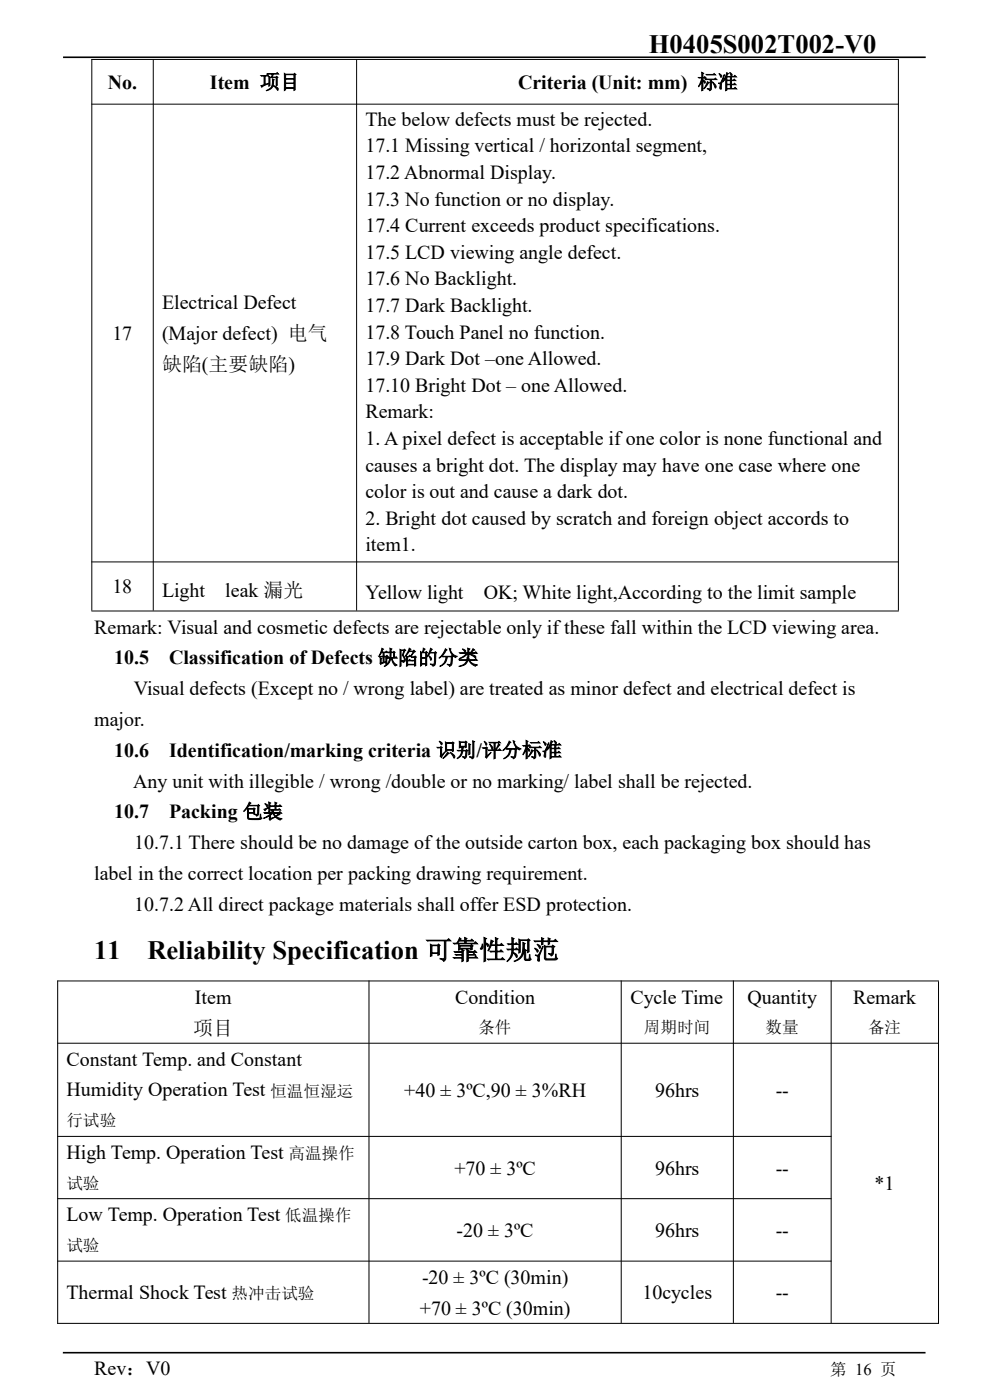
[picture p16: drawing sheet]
<svg xmlns="http://www.w3.org/2000/svg" width="210mm" height="297mm" viewBox="0 0 210 297" stroke-linecap="round" stroke-linejoin="round" font-family="sans-serif">
<defs><g id="words">
<g font-size="5.6">
<text x="137.7" y="11.3">H0405S002T002-V0</text>
<text x="20" y="203.5">11</text>
<text x="31.3" y="203.5">Reliability Specification 可靠性规范</text>
</g>
<g font-size="4.2">
<text x="22.9" y="18.8">No.</text>
<text x="44.5" y="18.8">Item 项目</text>
<text x="109.9" y="18.8">Criteria (Unit: mm) 标准</text>
<text x="77.5" y="26.7">The below defects must be rejected.</text>
<text x="77.5" y="32.3">17.1 Missing vertical / horizontal segment,</text>
<text x="77.5" y="38">17.2 Abnormal Display.</text>
<text x="77.5" y="43.6">17.3 No function or no display.</text>
<text x="77.5" y="49.2">17.4 Current exceeds product specifications.</text>
<text x="77.5" y="54.9">17.5 LCD viewing angle defect.</text>
<text x="34.4" y="65.6">Electrical Defect</text>
<text x="77.5" y="60.5">17.6 No Backlight.</text>
<text x="77.5" y="66.2">17.7 Dark Backlight.</text>
<text x="77.5" y="71.8">17.8 Touch Panel no function.</text>
<text x="23.8" y="72.1">17</text>
<text x="34.4" y="72.1">(Major defect) 电气</text>
<text x="77.5" y="77.5">17.9 Dark Dot –one Allowed.</text>
<text x="34.4" y="78.7">缺陷(主要缺陷)</text>
<text x="77.5" y="83.1">17.10 Bright Dot – one Allowed.</text>
<text x="77.5" y="88.8">Remark:</text>
<text x="77.5" y="94.4">1. A pixel defect is acceptable ifone color is none functional and</text>
<text x="77.5" y="100">causes a bright dot. The display may have one case where one</text>
<text x="77.5" y="105.7">color is out and cause a dark dot.</text>
<text x="77.5" y="111.3">2. Bright dot caused by scratch and foreign object accords to</text>
<text x="77.5" y="117">item1.</text>
<text x="23.8" y="125.9">18</text>
<text x="34.4" y="126.7">Light</text>
<text x="47.8" y="126.7">leak 漏光</text>
<text x="77.5" y="127">Yellow light</text>
<text x="102.6" y="127">OK; White light,According to the limit sample</text>
<text x="20" y="134.4">Remark: Visual and cosmetic defects are rejectable only ifthese fall within the LCD viewing area.</text>
<text x="24.2" y="141">10.5</text>
<text x="35.9" y="141">Classification of Defects 缺陷的分类</text>
<text x="28.4" y="147.5">Visual defects (Except no / wrong label) are treated as minor defect and electrical defect is</text>
<text x="20" y="154">major.</text>
<text x="24.2" y="160.5">10.6</text>
<text x="35.9" y="160.5">Identification/marking criteria 识别/评分标准</text>
<text x="28.2" y="167.1">Any unit with illegible / wrong /double or no marking/ label shall be rejected.</text>
<text x="24.2" y="173.6">10.7</text>
<text x="35.9" y="173.6">Packing 包装</text>
<text x="28.4" y="180.1">10.7.1 There should be no damage ofthe outside carton box, each packaging box should has</text>
<text x="20" y="186.6">label in the correct location per packing drawing requirement.</text>
<text x="28.4" y="193.2">10.7.2 All direct package materials shall offer ESD protection.</text>
<text x="41.4" y="212.9">Item</text>
<text x="96.6" y="212.9">Condition</text>
<text x="133.7" y="212.9">Cycle Time</text>
<text x="158.5" y="212.9">Quantity</text>
<text x="181" y="212.9">Remark</text>
<text x="41" y="219.5">项目</text>
<text x="14.1" y="226.1">Constant Temp. and Constant</text>
<text x="14.1" y="232.6">Humidity Operation Test</text>
<text x="85.8" y="232.7">+40 ± 3ºC,90 ± 3%RH</text>
<text x="139" y="232.7">96hrs</text>
<text x="164.5" y="232.7">--</text>
<text x="14.1" y="245.9">High Temp. Operation Test</text>
<text x="96.4" y="249.2">+70 ± 3ºC</text>
<text x="139" y="249.2">96hrs</text>
<text x="164.5" y="249.2">--</text>
<text x="185.5" y="252.5">*1</text>
<text x="14.1" y="259.1">Low Temp. Operation Test</text>
<text x="96.9" y="262.4">-20 ± 3ºC</text>
<text x="139" y="262.4">96hrs</text>
<text x="164.5" y="262.4">--</text>
<text x="14.1" y="275.6">Thermal Shock Test</text>
<text x="89.5" y="272.4">-20 ± 3ºC (30min)</text>
<text x="136.3" y="275.6">10cycles</text>
<text x="164.6" y="275.6">--</text>
<text x="89.1" y="278.9">+70 ± 3ºC (30min)</text>
<text x="20" y="291.7">Rev：V0</text>
</g>
<g font-size="3.5">
<text x="101.5" y="219.2">条件</text>
<text x="136.6" y="219.2">周期时间</text>
<text x="162.4" y="219.2">数量</text>
<text x="184.1" y="219.2">备注</text>
<text x="57.4" y="232.7">恒温恒湿运</text>
<text x="14.1" y="239">行试验</text>
<text x="61.2" y="245.9">高温操作</text>
<text x="14.1" y="252.2">试验</text>
<text x="60.5" y="259.1">低温操作</text>
<text x="14.1" y="265.4">试验</text>
<text x="49.1" y="275.6">热冲击试验</text>
<text x="176.1" y="291.8">第 16 页</text>
</g>
</g></defs>
<path d="M13.4 12.1h183M13.3 287h183" fill="none" stroke="#000" stroke-width=".34"/>
<g fill="none" stroke="#000" stroke-width=".21">
<path d="M19.4 12.6h171.3M19.5 12.5v117M32.5 12.5v117M75.6 12.5v117M190.6 12.5v117M19.4 22.1h171.3M19.4 119.2h171.3M19.4 129.6h171.3M12.1 208.1h187.1M12.2 208v72.8M78.3 208v72.7M131.8 208v72.7"/>
<path d="M155.6 208v72.7M176.3 208v72.7M199.1 208.2v72.6M12.1 221.3h187.1M12.1 241.1h164.3M12.1 254.3h164.3M12.1 267.5h164.3M12.1 280.8h187.1"/>
</g>
<use href="#words"/>
</svg>
